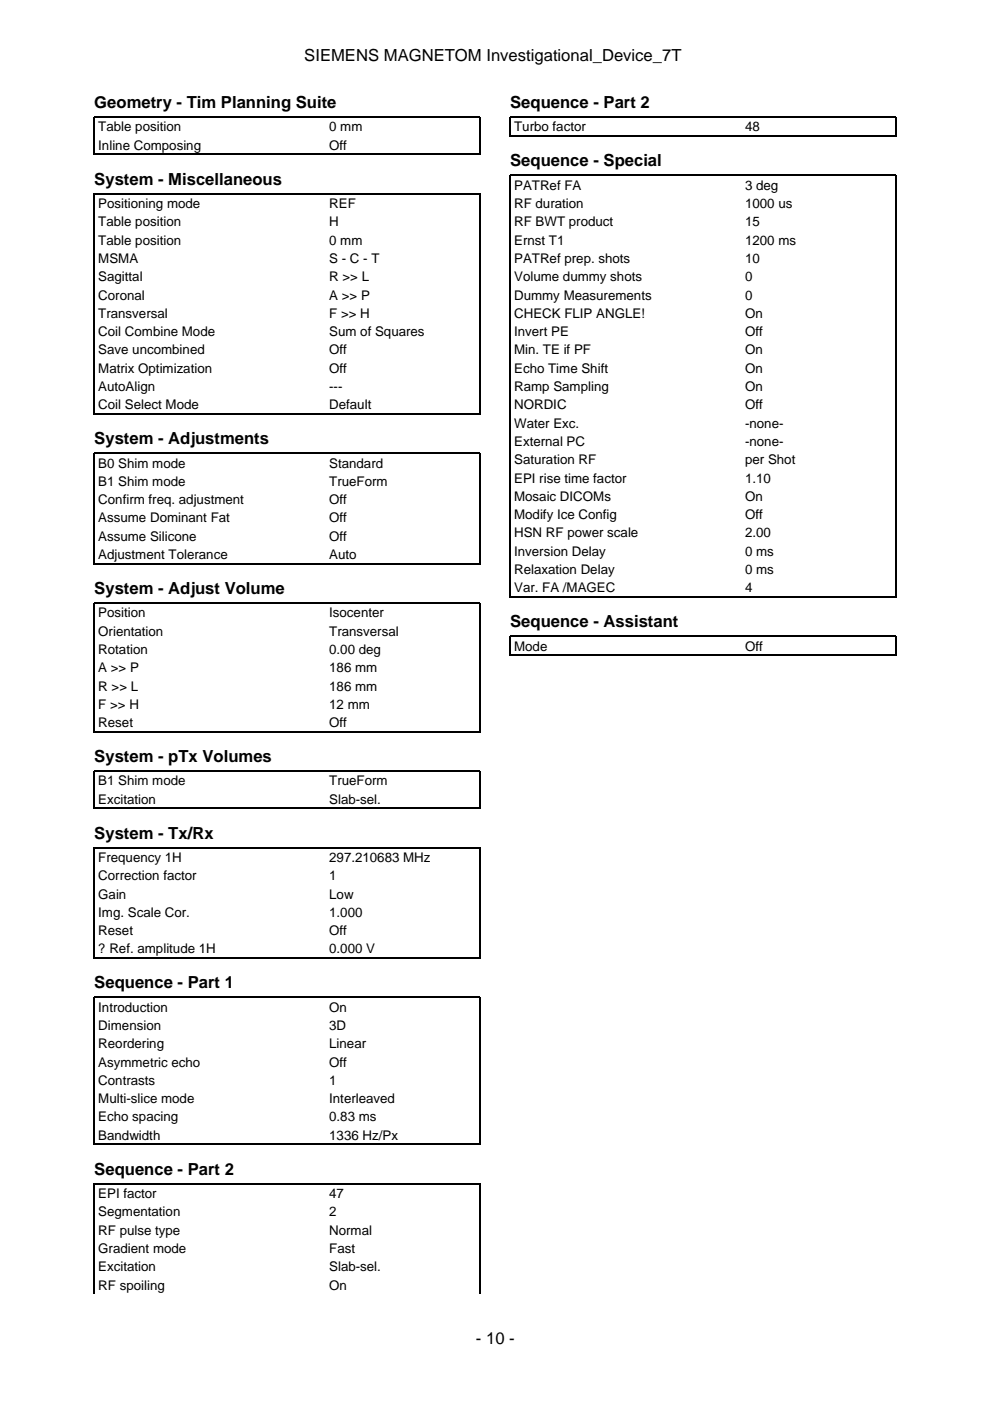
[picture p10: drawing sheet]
<svg xmlns="http://www.w3.org/2000/svg" width="210mm" height="297mm" viewBox="0 0 210 297" stroke-linecap="round" stroke-linejoin="round" font-family="sans-serif">
<defs><g id="words">
<g font-size="3.5">
<text x="64.5" y="12.9">SIEMENS MAGNETOM Investigational_Device_7T</text>
<text x="20" y="22.9">Geometry - Tim Planning Suite</text>
<text x="108.2" y="22.9">Sequence - Part 2</text>
<text x="108.2" y="35.3">Sequence - Special</text>
<text x="20" y="39.2">System - Miscellaneous</text>
<text x="20" y="94.2">System - Adjustments</text>
<text x="20" y="125.9">System - Adjust Volume</text>
<text x="108.2" y="133">Sequence - Assistant</text>
<text x="20" y="161.6">System - pTx Volumes</text>
<text x="20" y="177.8">System - Tx/Rx</text>
<text x="20" y="209.5">Sequence - Part 1</text>
<text x="20" y="249.1">Sequence - Part 2</text>
<text x="100.9" y="284.9">- 10 -</text>
</g>
<g font-size="2.8">
<text x="20.8" y="27.9">Table position</text>
<text x="69.8" y="27.9">0 mm</text>
<text x="109" y="27.9">Turbo factor</text>
<text x="158" y="27.9">48</text>
<text x="20.8" y="31.7">Inline Composing</text>
<text x="69.8" y="31.7">Off</text>
<text x="109" y="40.2">PATRef FA</text>
<text x="158" y="40.2">3 deg</text>
<text x="20.8" y="44.1">Positioning mode</text>
<text x="20.8" y="48">Table position</text>
<text x="69.8" y="44.1">REF</text>
<text x="69.8" y="48">H</text>
<text x="109" y="44.1">RF duration</text>
<text x="109" y="48">RF BWT product</text>
<text x="158" y="44.1">1000 us</text>
<text x="158" y="48">15</text>
<text x="20.8" y="51.9">Table position</text>
<text x="69.8" y="51.9">0 mm</text>
<text x="109" y="51.9">Ernst T1</text>
<text x="158" y="51.9">1200 ms</text>
<text x="20.8" y="55.7">MSMA</text>
<text x="20.8" y="59.6">Sagittal</text>
<text x="69.8" y="55.7">S - C - T</text>
<text x="69.8" y="59.6">R &gt;&gt; L</text>
<text x="109" y="55.7">PATRef prep. shots</text>
<text x="109" y="59.6">Volume dummy shots</text>
<text x="158" y="55.7">10</text>
<text x="158" y="59.6">0</text>
<text x="20.8" y="63.5">Coronal</text>
<text x="69.8" y="63.5">A &gt;&gt; P</text>
<text x="109" y="63.5">Dummy Measurements</text>
<text x="158" y="63.5">0</text>
<text x="20.8" y="67.4">Transversal</text>
<text x="20.8" y="71.3">Coil Combine Mode</text>
<text x="69.8" y="67.4">F &gt;&gt; H</text>
<text x="69.8" y="71.3">Sum of Squares</text>
<text x="109" y="67.4">CHECK FLIP ANGLE!</text>
<text x="109" y="71.3">Invert PE</text>
<text x="158" y="67.4">On</text>
<text x="158" y="71.3">Off</text>
<text x="20.8" y="75.1">Save uncombined</text>
<text x="69.8" y="75.1">Off</text>
<text x="109" y="75.1">Min. TE if PF</text>
<text x="158" y="75.1">On</text>
<text x="20.8" y="79">Matrix Optimization</text>
<text x="20.8" y="82.9">AutoAlign</text>
<text x="69.8" y="79">Off</text>
<text x="69.8" y="82.9">---</text>
<text x="109" y="79">Echo Time Shift</text>
<text x="109" y="82.9">Ramp Sampling</text>
<text x="158" y="79">On</text>
<text x="158" y="82.9">On</text>
<text x="20.8" y="86.8">Coil Select Mode</text>
<text x="69.8" y="86.8">Default</text>
<text x="109" y="86.8">NORDIC</text>
<text x="158" y="86.8">Off</text>
<text x="109" y="90.7">Water Exc.</text>
<text x="109" y="94.5">External PC</text>
<text x="158" y="90.7">-none-</text>
<text x="158" y="94.5">-none-</text>
<text x="20.8" y="99.1">B0 Shim mode</text>
<text x="69.8" y="99.1">Standard</text>
<text x="109" y="98.4">Saturation RF</text>
<text x="158" y="98.4">per Shot</text>
<text x="20.8" y="103">B1 Shim mode</text>
<text x="20.8" y="106.9">Confirm freq. adjustment</text>
<text x="69.8" y="103">TrueForm</text>
<text x="69.8" y="106.9">Off</text>
<text x="109" y="102.3">EPI rise time factor</text>
<text x="109" y="106.2">Mosaic DICOMs</text>
<text x="158" y="102.3">1.10</text>
<text x="158" y="106.2">On</text>
<text x="20.8" y="110.8">Assume Dominant Fat</text>
<text x="69.8" y="110.8">Off</text>
<text x="109" y="110.1">Modify Ice Config</text>
<text x="109" y="113.9">HSN RF power scale</text>
<text x="158" y="110.1">Off</text>
<text x="158" y="113.9">2.00</text>
<text x="20.8" y="114.7">Assume Silicone</text>
<text x="20.8" y="118.5">Adjustment Tolerance</text>
<text x="69.8" y="114.7">Off</text>
<text x="69.8" y="118.5">Auto</text>
<text x="109" y="117.8">Inversion Delay</text>
<text x="158" y="117.8">0 ms</text>
<text x="109" y="121.7">Relaxation Delay</text>
<text x="109" y="125.6">Var. FA /MAGEC</text>
<text x="158" y="121.7">0 ms</text>
<text x="158" y="125.6">4</text>
<text x="20.8" y="130.9">Position</text>
<text x="69.8" y="130.9">Isocenter</text>
<text x="20.8" y="134.8">Orientation</text>
<text x="69.8" y="134.8">Transversal</text>
<text x="109" y="137.9">Mode</text>
<text x="158" y="137.9">Off</text>
<text x="20.8" y="138.6">Rotation</text>
<text x="20.8" y="142.5">A &gt;&gt; P</text>
<text x="69.8" y="138.6">0.00 deg</text>
<text x="69.8" y="142.5">186 mm</text>
<text x="20.8" y="146.4">R &gt;&gt; L</text>
<text x="69.8" y="146.4">186 mm</text>
<text x="20.8" y="150.3">F &gt;&gt; H</text>
<text x="20.8" y="154.2">Reset</text>
<text x="69.8" y="150.3">12 mm</text>
<text x="69.8" y="154.2">Off</text>
<text x="20.8" y="166.5">B1 Shim mode</text>
<text x="69.8" y="166.5">TrueForm</text>
<text x="20.8" y="170.4">Excitation</text>
<text x="69.8" y="170.4">Slab-sel.</text>
<text x="20.8" y="182.7">Frequency 1H</text>
<text x="69.8" y="182.7">297.210683 MHz</text>
<text x="20.8" y="186.6">Correction factor</text>
<text x="20.8" y="190.5">Gain</text>
<text x="69.8" y="186.6">1</text>
<text x="69.8" y="190.5">Low</text>
<text x="20.8" y="194.4">Img. Scale Cor.</text>
<text x="69.8" y="194.4">1.000</text>
<text x="20.8" y="198.3">Reset</text>
<text x="20.8" y="202.1">? Ref. amplitude 1H</text>
<text x="69.8" y="198.3">Off</text>
<text x="69.8" y="202.1">0.000 V</text>
<text x="20.8" y="214.5">Introduction</text>
<text x="69.8" y="214.5">On</text>
<text x="20.8" y="218.4">Dimension</text>
<text x="69.8" y="218.4">3D</text>
<text x="20.8" y="222.2">Reordering</text>
<text x="20.8" y="226.1">Asymmetric echo</text>
<text x="69.8" y="222.2">Linear</text>
<text x="69.8" y="226.1">Off</text>
<text x="20.8" y="230">Contrasts</text>
<text x="20.8" y="233.9">Multi-slice mode</text>
<text x="69.8" y="230">1</text>
<text x="69.8" y="233.9">Interleaved</text>
<text x="20.8" y="237.8">Echo spacing</text>
<text x="69.8" y="237.8">0.83 ms</text>
<text x="20.8" y="241.7">Bandwidth</text>
<text x="69.8" y="241.7">1336 Hz/Px</text>
<text x="20.8" y="254">EPI factor</text>
<text x="20.8" y="257.9">Segmentation</text>
<text x="69.8" y="254">47</text>
<text x="69.8" y="257.9">2</text>
<text x="20.8" y="261.8">RF pulse type</text>
<text x="69.8" y="261.8">Normal</text>
<text x="20.8" y="265.6">Gradient mode</text>
<text x="20.8" y="269.5">Excitation</text>
<text x="69.8" y="265.6">Fast</text>
<text x="69.8" y="269.5">Slab-sel.</text>
<text x="20.8" y="273.4">RF spoiling</text>
<text x="69.8" y="273.4">On</text>
</g>
</g></defs>
<g fill="none" stroke="#000" stroke-width=".26">
<path d="M20 32.9v-8.1h81.8v8.1M20.1 32.7h81.6M108.2 29v-4.2h81.8v4.2M108.3 28.9h81.6M20 87.9v-46.8h81.8v46.8M20.1 87.8h81.6M20 119.7v-23.6h81.8v23.6M20.1 119.5h81.6M108.2 126.7v-89.5h81.8v89.5M108.2 139.1v-4.2h81.8v4.2M108.3 126.6h81.6M108.3 138.9h81.6"/>
<path d="M20 155.3v-27.4h81.8v27.4M20.1 155.2h81.6M20 171.5v-8h81.8v8M20.1 171.4h81.6M20 203.3v-23.6h81.8v23.6M20.1 203.1h81.6M20 242.8v-31.3h81.8v31.3M20.1 242.6h81.6M20 274.3v-23.3h81.8v23.3"/>
</g>
<use href="#words"/>
</svg>
